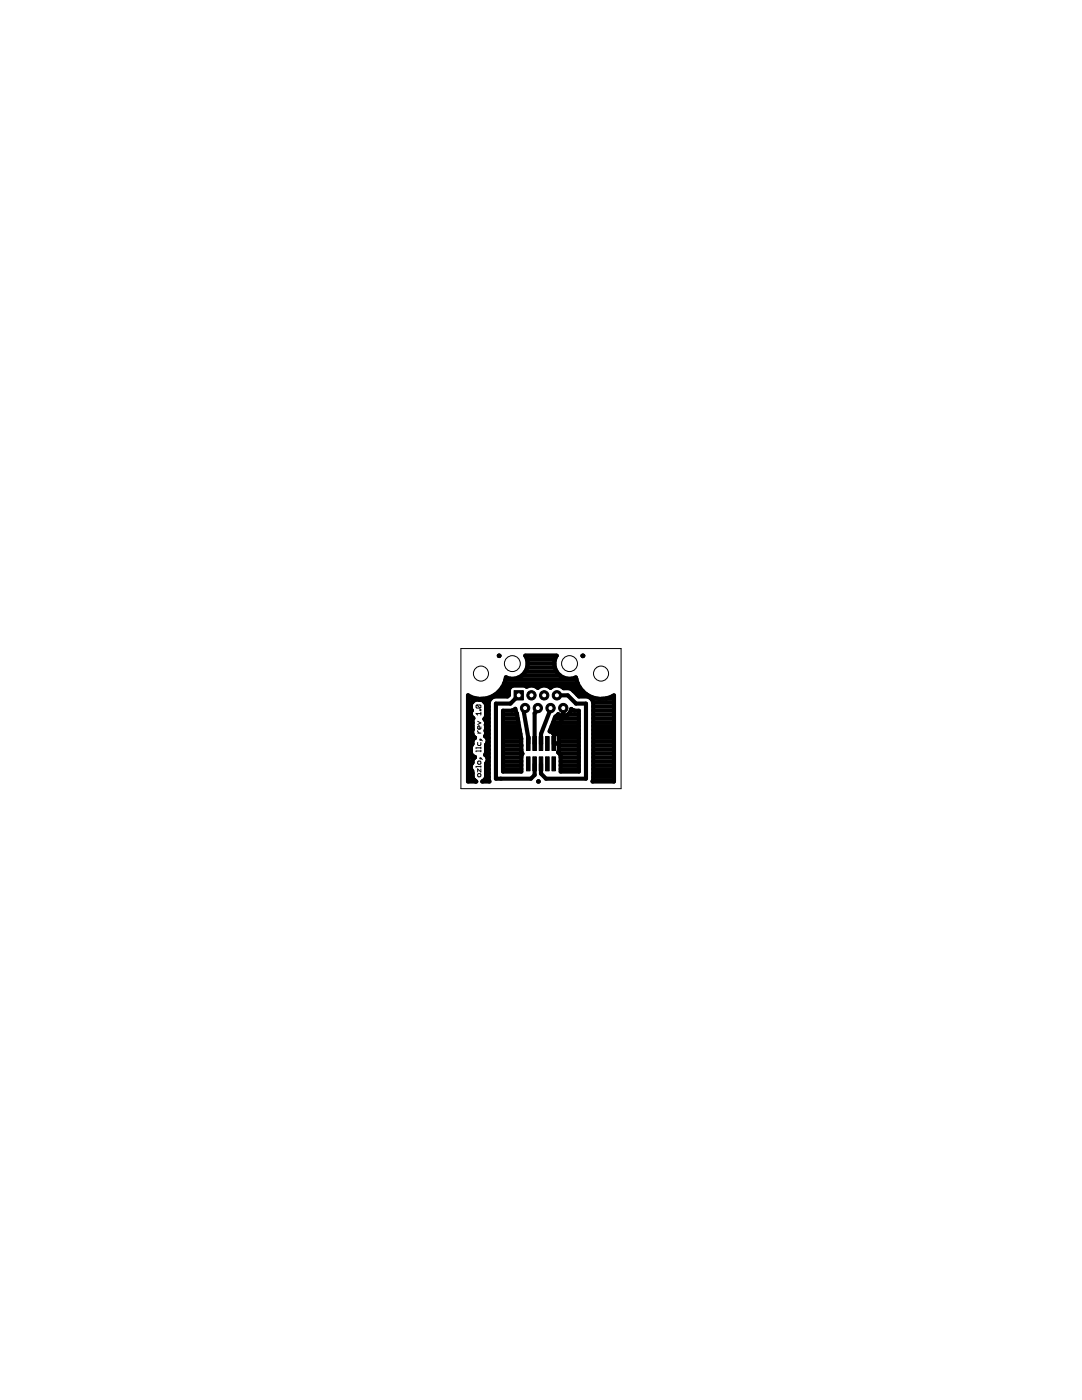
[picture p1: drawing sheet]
<svg xmlns="http://www.w3.org/2000/svg" width="216mm" height="279mm" viewBox="0 0 216 279" stroke-linecap="round" stroke-linejoin="round" font-family="sans-serif">
<g fill="none" stroke="#000" stroke-width=".2">
<path d="M95.2 140.7h.6l.1 .1v.4l-.1 .1M95.2 140.7l-.2 .1v.4l.2 .1h.6M95.2 140.7l.6 .6M95.3 148.2v.4l.2 .2 .4-.2v-.4M95.3 145.8l.3 .5M95.3 146.3h.6M95.3 144l.6 .3-.6 .3M95.5 151.9h.3l.1 .2v.3l-.1 .1-.5-.1zM95.5 154.4l.4 .1v.4l-.1 .1h-.3l-.2-.1zM95.8 141.6h.1v.2h-.1zM95.8 147.5h.1v.2h-.1zM95.8 151.3h.1v.1h-.1z"/>
<path d="M95.9 142.1v.6M95.9 145.1v.3l-.1 .1-.5-.1v-.3l.3-.2v.6M95.9 149.1v.3M95.9 149.7v.3M95.9 152.8v.3M95.9 153.5v.6l-.6-.6v.6M95.9 149.2h-.9v.2M95.9 149.9h-.9v.1M95.9 153h-.9v.1M95.9 151.3l.3 .3M95.9 147.5l.3 .3M95.9 142.4h-.9l.3 .3"/>
</g>
<path d="M105.1 151h.7v2.8h-.7zM105.1 147h.7v2.8h-.7zM106.3 151h.7v2.8h-.7zM106.3 147h.7v2.8h-.7zM107.6 151h.7v2.8h-.7zM107.6 147h.7v2.8h-.7zM108.9 151h.7v2.8h-.7zM108.9 147h.7v2.8h-.7zM110.1 151h.7v2.8h-.7zM110.1 147h.7v2.8h-.7z" fill="#000" stroke="#000" stroke-width=".2"/>
<g fill="none" stroke="#000" stroke-width=".83">
<path d="M93.4 139.5h2.1M95.6 139.6v.1M96 139.7l.7 .4M96 139.6h-1a1.52 1.52 0 0 0-1 1.8M96.1 139.5h1.8M98.3 138.9a4.9 4.9 0 0 1-4.9-.2v17.3h1.6l-.1-.1M98.3 138.9h.1M98.7 138.7h2.9M99.4 138.1l-1.1 .8M99.4 138.1h.1M99.5 130.9h.2zM99.5 130.9h.2"/>
<path d="M99.6 137.9h2M100.2 137.1h1.7M100.3 137.1l-.9 1M100.3 137.1h.1M100.6 136.3h14.7M100.8 135.8l.1-.6a3 3 0 0 0 3.6-.7 3 3 0 0 0 .3-3.6h6.3a3 3 0 0 0 .3 3.6 3 3 0 0 0 3.5 .7l.4 1.2M100.8 135.8l-.5 1.3M100.8 135.8h.1M100.9 135.6h14.1M103.5 138.8l-1.6 1.6h-2.9v15h6.9l.8-.7v-2.3M104.2 134.8h7.5M104.8 134h6.3"/>
<path d="M104.8 130.9h6.3M105.2 133.2h5.5M105.2 131.7h5.5M105.3 132.4h5.3M107.1 137.1l-.7-.3h-.7l-.6 .3-.5-.3h-2.2l-.7 .5-.1 .3v1.1l-.3 .3h-2.6l-.6 .2-.4 .4-.2 .5v15.6l.2 .3h-1.5l.6-.6 .2-.3v-2.8a1.13 1.13 0 0 0-.2-1.7l.2-.4v-1.6l.3-.5M107.1 137.1l.2 .2a1.87 1.87 0 0 1 2.4-.2M107.1 137.1h.4M109.7 137.1l.2 .2 .1-.2M109.7 137.1h.3M110 137.1l.7-.3h.8l.7 .3M111.1 138.8h2.2l1.6 1.6h2v15h-8l-1-1v-2M112.2 137.1l.3 .3h1.1l.5 .2 1.4 1.4h1.7l.5 .2 .4 .4 .3 .5v15.6l-.2 .3h4.3v-17.2l-.2 .1"/>
<path d="M112.2 137.1h3.5M114.4 137.9h1.9M115.2 138.7h2M115.3 136.4v.1M115.3 136.4l.7 1.2M116 137.6h.1M116 137.6l1 1M116.2 130.9h.2l-.1 .1zM116.2 130.9h.2M117 138.6h.1M117 138.6l1.2 .6M118 139.5h1.4"/>
<path d="M118.2 139.2h.1M118.2 139.2l1.4 .3M119.6 139.5h.1M120 139.5h2.5M121 139.4l-1.4 .1M121 139.4h.1M122.3 138.9h.1M122.3 138.9l-1.3 .5M93.4 155.8h1.4M93.4 155h.9M93.4 154.3h.9M93.4 153.5h.6"/>
<path d="M93.4 152.7h.6M93.4 151.9h.9M93.4 151.2h1.3M93.4 150.4h.6M93.4 149.6h.6M93.4 148.8h.6M93.4 148h.9M93.4 147.3h1.4M93.4 146.5h.9M93.4 145.7h.9M93.4 144.9h.9M93.4 144.1h.9"/>
<path d="M93.4 143.4h1M93.4 142.6h.6M93.4 141.8h.7M93.4 141h.6M93.4 140.2h.7M94 140.9v.1M94 141.4h.1M94 141.4l.1 .4M94.1 141.8a1.13 1.13 0 0 0 .3 1.5l-.1 .4v2.8l.5 .8M94.3 154.3v.8M94.3 145.2h.1M94.3 148.4h.1"/>
<path d="M94.3 152.2h.1M94.3 154.6v.1M94.3 155.1h.1M94.3 155.1l.6 .8M94.3 145.6h.1M94.7 155.7h.1M94.7 151.2l-.4 .6v.5a1.19 1.19 0 0 0 0 1.6v.4M94.7 151.1h.1M94.7 151.1v.1M94.8 147.3a1.13 1.13 0 0 0-.5 1.2l-.3 .6v1.1l.1 .4 .6 .5M94.9 155.9h.1M96.5 155.8h1.1"/>
<path d="M96.7 140.1l.2 .2M96.7 140.1h.1M96.8 143.4h.7M96.8 146.9l.4 .4M96.8 140.2h.7M96.8 140.3l.2 .3v2.3l-.4 .6 .4 .6M96.8 140.3h.1M96.8 146.9v.1M96.8 146.9h.1M96.9 150.4h.6M96.9 145.7h.6M97 154.3v.1"/>
<path d="M97 155h.5M97 154.3h.5M97 153.5h.5M97 152.7h.5M97 149.6h.5M97 148.8h.5M97 146.5h.5M97 144.9h.5M97 142.6h.5M97 141.8h.5M97 141h.5M97 144.1l-.1 1.7 .1 .7-.2 .4"/>
<path d="M97 144.1h.5M97.2 147.3l.1 .8M97.2 147.3h.3M97.2 151.2h.3M97.3 151.9h.2M97.3 148h.2M100.4 141.8h1.8l.6-.3 .3 .9 .9 5v2.6l.2 .4-.2 .4v3.2h-3.6zM100.4 153.5h3.6M100.4 152.7h3.6M100.4 151.9h3.6M100.4 151.2h3.6M100.4 150.4h3.8"/>
<path d="M100.4 149.6h3.6M100.4 148.8h3.6M100.4 148h3.6M100.4 147.3h3.6M100.4 146.5h3.4M100.4 145.7h3.3M100.4 144.9h3.2M100.4 144.1h3M100.4 143.4h2.9M100.4 142.6h2.8M102.2 141.8h.7M104.8 141.3h.3l-.7 .3 1 5.7v1.1"/>
<path d="M107.3 141.3v.4l-.6 .6v6.1M107.4 156h.1zM109.8 145.7h5.7M109.9 141.3l-2 5.2 .1 1.9M110.1 144.9h5.4M110.4 144.1h5.1M110.5 146.3v.2M110.5 146.5h.1M110.7 143.4h4.8M110.8 143l.6-.5a1.59 1.59 0 0 0 2.6-1l.7 .3h.8v12.2h-3.6v-3.2l-.5-.6 .1-.4v-3l-.3-.4-.8-.1-.7-.3zM111.3 146.5h4.2M111.3 142.6h.1"/>
<path d="M111.5 148.4h-.9M111.5 149.6h4M111.5 148.8h4M111.5 148h4M111.5 147.3h4M111.6 150.4h3.9M111.9 153.5h3.6M111.9 152.7h3.6M111.9 151.9h3.6M111.9 151.2h3.6M112.4 141.3h.1M112.4 141.3v1.8l-1.9 3.9v1.4"/>
<path d="M112.4 141.3v1.6M112.4 142.6h.1M112.4 141.8h.1M113.3 142.6h2.2M113.9 141.8h.7M118.3 155.8h4.2M118.4 155h4.1M118.4 154.3h4.1M118.4 153.5h4.1M118.4 152.7h4.1M118.4 151.9h4.1M118.4 151.2h4.1"/>
<path d="M118.4 150.4h4.1M118.4 149.6h4.1M118.4 148.8h4.1M118.4 148h4.1M118.4 147.3h4.1M118.4 146.5h4.1M118.4 145.7h4.1M118.4 144.9h4.1M118.4 144.1h4.1M118.4 143.4h4.1M118.4 142.6h4.1M118.4 141.8h4.1"/>
<path d="M118.4 141h4.1M118.4 140.2h4.1"/>
</g>
<circle cx="112.4" cy="141.3" r=".93" fill="#000" stroke="#000" stroke-width=".2"/>
<circle cx="112.4" cy="141.3" r=".51" fill="#fff" stroke="#000" stroke-width=".2"/>
<circle cx="111.1" cy="138.8" r=".93" fill="#000" stroke="#000" stroke-width=".2"/>
<circle cx="111.1" cy="138.8" r=".51" fill="#fff" stroke="#000" stroke-width=".2"/>
<circle cx="109.9" cy="141.3" r=".93" fill="#000" stroke="#000" stroke-width=".2"/>
<circle cx="109.9" cy="141.3" r=".51" fill="#fff" stroke="#000" stroke-width=".2"/>
<circle cx="107.3" cy="141.3" r=".93" fill="#000" stroke="#000" stroke-width=".2"/>
<circle cx="107.3" cy="141.3" r=".51" fill="#fff" stroke="#000" stroke-width=".2"/>
<circle cx="104.8" cy="141.3" r=".93" fill="#000" stroke="#000" stroke-width=".2"/>
<circle cx="104.8" cy="141.3" r=".51" fill="#fff" stroke="#000" stroke-width=".2"/>
<circle cx="108.6" cy="138.8" r=".93" fill="#000" stroke="#000" stroke-width=".2"/>
<circle cx="108.6" cy="138.8" r=".51" fill="#fff" stroke="#000" stroke-width=".2"/>
<circle cx="106" cy="138.8" r=".93" fill="#000" stroke="#000" stroke-width=".2"/>
<circle cx="106" cy="138.8" r=".51" fill="#fff" stroke="#000" stroke-width=".2"/>
<path d="M102.6 137.8h1.8v1.9h-1.8z" fill="#000" stroke="#000" stroke-width=".2"/>
<circle cx="103.5" cy="138.8" r=".51" fill="#fff" stroke="#000" stroke-width=".2"/>
<g fill="none" stroke="#000" stroke-width=".2">
<path d="M92 129.4h31.9v28h-31.9z"/>
<circle cx="96" cy="134.4" r="1.5"/>
<circle cx="102.2" cy="132.4" r="1.59"/>
<circle cx="113.6" cy="132.4" r="1.59"/>
<circle cx="119.9" cy="134.4" r="1.5"/>
</g>
</svg>
